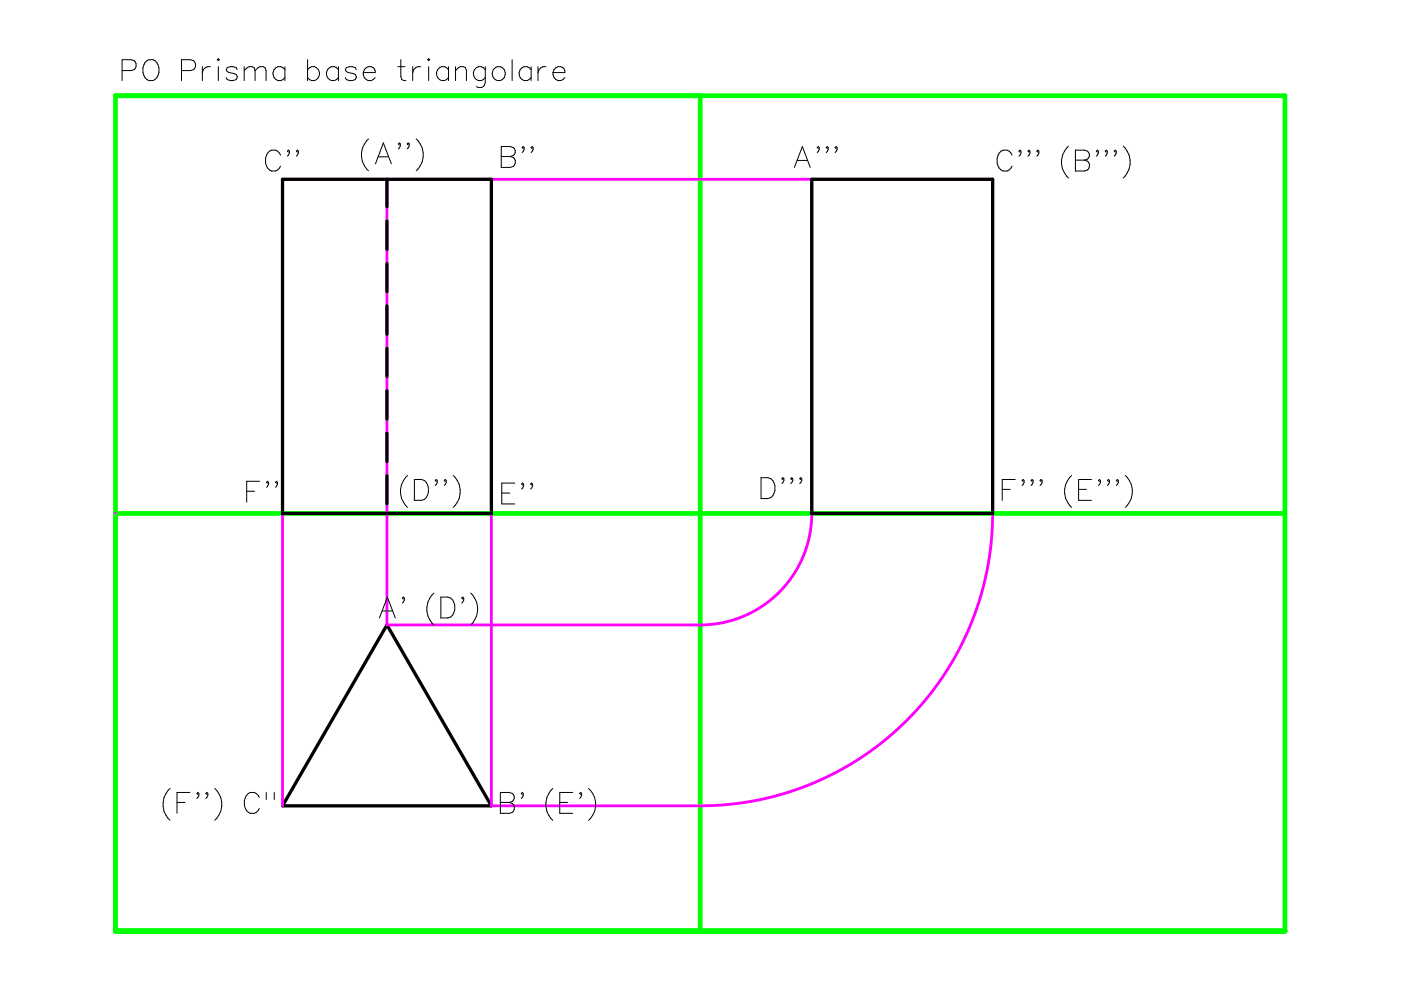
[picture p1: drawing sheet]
<svg xmlns="http://www.w3.org/2000/svg" width="297mm" height="210mm" viewBox="0 0 297 210" stroke-linecap="round" stroke-linejoin="round" font-family="sans-serif">
<path d="M24.5 20.3h247.9v177.1h-247.9zM148.5 20.3v177.1M24.5 108.9h247.9" fill="none" stroke="#0f0" stroke-width=".99"/>
<path d="M59.9 38h44.3v70.9h-44.3zM82 38v5.9M172.1 38h38.4v70.9h-38.4zM82 46.8v6.1M82 55.9v5.9M82 64.9v5.9M82 73.9v5.9M82 82.8v6.1M82 91.8v6.1M82 100.9v5.9M82 132.5l22.2 38.4h-44.3z" fill="none" stroke="#000" stroke-width=".7"/>
<g fill="none" stroke="#000" stroke-width=".21">
<path d="M25.9 15h1.9a1.15 1.15 0 0 0 1.1-1.2 1.15 1.15 0 0 0-1.1-1.1h-1.9v4.4M30.7 13.3a1.53 1.53 0 0 1 1.5-.7 1.53 1.53 0 0 1 1.3 1.1 2.49 2.49 0 0 1-1.1 3.4 2.04 2.04 0 0 1-2.1-2.7zM38.5 15h1.9a1.15 1.15 0 0 0 1.1-1.2 1.15 1.15 0 0 0-1.1-1.1h-1.9v4.4M42.9 14.1v3M44.6 14.1a1.43 1.43 0 0 0-1.7 1.3M46.3 12.4l.2 .3-.2 .2-.2-.2zM46.3 14.1v3M50.3 14.8l-.2-.4-.7-.3-1.2 .3-.2 .4 .2 .4 .4 .2 1.5 .4 .2 .4-.2 .7-1.3 .2-.6-.2-.2-.5M51.8 15l1-.9h.6l.5 .3 .2 .6M51.8 14.1v3M54.1 15l1-.9h.7l.4 .3 .2 .6v2.1M54.1 15v2.1"/>
<path d="M60.4 14.8a1.45 1.45 0 0 0-2.5 .4 1.45 1.45 0 0 0 1.7 1.9l.8-.7M60.4 14.1v3M65.2 14.8a1.45 1.45 0 0 1 2.5 .4 1.45 1.45 0 0 1-1.6 1.9l-.9-.7M65.2 12.7v4.4M71.8 14.8a1.46 1.46 0 0 0-2.6 .4 1.46 1.46 0 0 0 1.7 1.9l.9-.7M71.8 14.1v3M75.5 14.8l-.2-.4-.6-.3-1.3 .3-.2 .4 .2 .4 1.9 .6 .2 .6-.2 .5-.6 .2-1.3-.2-.2-.5M77 15.4a1.39 1.39 0 0 0 .8 1.6 1.39 1.39 0 0 0 1.7-.6M77.2 14.8a1.21 1.21 0 0 1 1.4-.7 1.21 1.21 0 0 1 .9 1.3h-2.5zM84.3 14.1h1.5M85 12.7v3.5l.2 .7 .8 .2M87.5 14.1v3"/>
<path d="M89.2 14.1a1.43 1.43 0 0 0-1.7 1.3M90.7 12.7l.2-.3 .2 .3-.2 .2zM90.9 14.1v3M95.1 14.8a1.46 1.46 0 0 0-2.5 .4 1.46 1.46 0 0 0 1.7 1.9l.8-.7M95.1 14.1v3M96.6 15l1-.9h.7l.4 .3 .2 .6v2.1M96.6 14.1v3M102.9 14.8a1.46 1.46 0 0 0-2.5 .4 1.46 1.46 0 0 0 1.7 1.9l.8-.7M102.9 14.1v3.4a1.15 1.15 0 0 1-.7 1 1.15 1.15 0 0 1-1.2-.1M104.6 14.8a1.42 1.42 0 0 1 2.1-.2 1.42 1.42 0 0 1 0 2.1 1.42 1.42 0 0 1-2.1-.3l-.2-.6zM108.6 12.7v4.4M112.6 14.8a1.46 1.46 0 0 0-2.5 .4 1.46 1.46 0 0 0 1.7 1.9l.8-.7"/>
<path d="M112.6 14.1v3M114.1 14.1v3M115.8 14.1a1.43 1.43 0 0 0-1.7 1.3M117.2 15.4a1.39 1.39 0 0 0 .9 1.6 1.39 1.39 0 0 0 1.7-.6M117.5 14.8a1.21 1.21 0 0 1 1.4-.7 1.21 1.21 0 0 1 .9 1.3h-2.6zM59.5 32.9a1.54 1.54 0 0 0-1.5-1.1 1.54 1.54 0 0 0-1.5 1.1 2.47 2.47 0 0 0 1.1 3.4 1.59 1.59 0 0 0 1.9-1.1M61.2 32.3l-.3-.3 .3-.2a.82 .82 0 0 1-.3 1.3M63.1 32.3l-.3-.3 .3-.2a.82 .82 0 0 1-.3 1.3M78.1 29.5a4.5 4.5 0 0 0 0 6.7M79.6 34.7l1.7-4.4 1.7 4.4M80.2 33.3h2.1M84.7 30.7l-.2-.2 .2-.2a.79 .79 0 0 1-.2 1.3"/>
<path d="M86.6 30.7l-.3-.2 .3-.2a.79 .79 0 0 1-.3 1.3M88.2 29.5a4.5 4.5 0 0 1 0 6.7M106.3 31.1h1.9l.6 .2a1.03 1.03 0 0 1 0 1.7l-.6 .2a1.15 1.15 0 0 1 1.1 1.1 1.15 1.15 0 0 1-1.1 1.2h-1.9zM106.3 33.2h1.9M110.9 31.5l-.2-.2 .2-.2a.82 .82 0 0 1-.2 1.2M112.8 31.5l-.2-.2 .2-.2a.82 .82 0 0 1-.2 1.2M168.4 35.5l1.7-4.4 1.7 4.4M169.1 34h2.1M173.5 31.5l-.2-.2 .2-.2a.82 .82 0 0 1-.2 1.2M175.4 31.5l-.2-.2 .2-.2a.82 .82 0 0 1-.2 1.2M177.3 31.5l-.2-.2 .2-.2a.82 .82 0 0 1-.2 1.2M214.6 32.9a1.53 1.53 0 0 0-1.5-1.1 1.53 1.53 0 0 0-1.5 1.1 2.47 2.47 0 0 0 1.1 3.4 1.55 1.55 0 0 0 1.9-1.1"/>
<path d="M216.3 32.3l-.3-.3 .3-.2a.82 .82 0 0 1-.3 1.3M218.2 32.3l-.2-.3 .2-.2a.82 .82 0 0 1-.2 1.3M220 32.3l-.2-.3 .2-.2a.82 .82 0 0 1-.2 1.3M226.5 31a4.5 4.5 0 0 0 0 6.7M228 31.8h1.9l.6 .2a1.03 1.03 0 0 1 0 1.7l-.6 .3a1.15 1.15 0 0 1 1.1 1.1 1.15 1.15 0 0 1-1.1 1.2h-1.9zM228 34h1.9M232.7 32.3l-.2-.3 .2-.2a.82 .82 0 0 1-.2 1.3M234.5 32.3l-.2-.3 .2-.2a.82 .82 0 0 1-.2 1.3M236.5 32.3l-.3-.3 .3-.2a.82 .82 0 0 1-.3 1.3M238.1 31a4.6 4.6 0 0 1 0 6.7M52.3 104.2h1.7M55 102h-2.7v4.5"/>
<path d="M56.7 102.5l-.2-.2 .2-.3a.82 .82 0 0 1-.2 1.3M58.6 102.5l-.2-.2 .2-.3a.85 .85 0 0 1-.2 1.3M86.4 100.8a4.5 4.5 0 0 0 0 6.8M87.9 101.7h1.4a2.34 2.34 0 0 1 1.3 3.3l-.6 .9-.7 .2h-1.4zM92.5 102.1l-.2-.2 .2-.2a.82 .82 0 0 1-.2 1.2M94.4 102.1l-.2-.2 .2-.2a.82 .82 0 0 1-.2 1.2M96.1 100.8a4.6 4.6 0 0 1 0 6.8M106.4 104.5h1.7M109.1 102.4h-2.7v4.4h2.7M110.8 102.8l-.2-.2 .2-.2a.82 .82 0 0 1-.2 1.3M112.7 102.8l-.2-.2 .2-.2a.82 .82 0 0 1-.2 1.3M161.4 101.3h1.4a2.4 2.4 0 0 1 1.1 3.8l-.5 .4-.6 .2h-1.4z"/>
<path d="M166 101.7l-.2-.2 .2-.2a.79 .79 0 0 1-.2 1.2M167.9 101.7l-.2-.2 .2-.2a.79 .79 0 0 1-.2 1.2M169.8 101.7l-.2-.2 .2-.2a.79 .79 0 0 1-.2 1.2M212.5 103.8h1.7M215.2 101.7h-2.7v4.4M216.9 102.1l-.2-.2 .2-.2a.82 .82 0 0 1-.2 1.2M218.8 102.1l-.2-.2 .2-.2a.82 .82 0 0 1-.2 1.2M220.7 102.1l-.2-.2 .2-.2a.82 .82 0 0 1-.2 1.2M227.2 100.8a4.5 4.5 0 0 0 0 6.8M228.7 103.8h1.7M231.4 101.7h-2.7v4.4h2.7M233.1 102.1l-.2-.2 .2-.2a.82 .82 0 0 1-.2 1.2"/>
<path d="M235 102.1l-.2-.2 .2-.2a.82 .82 0 0 1-.2 1.2M236.9 102.1l-.2-.2 .2-.2a.82 .82 0 0 1-.2 1.2M238.6 100.8a4.5 4.5 0 0 1 0 6.8M80.5 131l1.6-4.4 1.7 4.4M81.1 129.5h2.1M85.5 127l-.2-.2 .2-.2a.82 .82 0 0 1-.2 1.3M92 125.8a4.5 4.5 0 0 0 0 6.7M93.5 126.6h1.5a2.42 2.42 0 0 1 1 3.8l-.4 .4-.6 .2h-1.5zM98.1 127l-.2-.2 .2-.2a.82 .82 0 0 1-.2 1.3M99.8 125.8a4.6 4.6 0 0 1 0 6.7M36 167.2a4.6 4.6 0 0 0 0 6.7M37.5 170.1h1.7"/>
<path d="M40.3 168h-2.8v4.4M42 168.4l-.3-.2 .3-.2a.82 .82 0 0 1-.3 1.3M43.9 168.4l-.3-.2 .3-.2a.82 .82 0 0 1-.3 1.3M45.5 167.2a4.5 4.5 0 0 1 0 6.7M55 169.1a1.53 1.53 0 0 0-1.5-1.1 1.53 1.53 0 0 0-1.5 1.1 2.47 2.47 0 0 0 1.1 3.3 1.54 1.54 0 0 0 1.9-1M56.5 168v1.5M58.1 168v1.5M106.1 168h1.9l.6 .2a1.03 1.03 0 0 1 0 1.7l-.6 .2a1.15 1.15 0 0 1 1.1 1.2 1.15 1.15 0 0 1-1.1 1.1h-1.9zM106.1 170.1h1.9M110.7 168.4l-.2-.2 .2-.2a.82 .82 0 0 1-.2 1.3M117.2 167.2a4.6 4.6 0 0 0 0 6.7M118.7 170.1h1.7"/>
<path d="M121.4 168h-2.7v4.4h2.7M123.1 168.4l-.2-.2 .2-.2a.82 .82 0 0 1-.2 1.3M124.8 167.2a4.5 4.5 0 0 1 0 6.7"/>
</g>
<path d="M82 38v94.5l68.6-.1 4-.7 2.1-.7 2.2-.9 3.5-2.1 3.2-2.8 2.5-3.2 2-3.7 1.4-3.9 .6-3.9v-72.5M104.2 38v132.9h44.8l3.8-.2 4.8-.5 4.7-.9 5-1.4 4.7-1.7 5.8-2.7 5.7-3.5 5.4-4.1 5-4.8 3.7-4.4 4-5.8 3-5.8 2.6-6.5 1.5-5.1 .8-3.9 .6-4 .3-4.9 .1-72.7h-150.6v132.9M24.5 108.9h.1" fill="none" stroke="#f0f" stroke-width=".59"/>
</svg>
